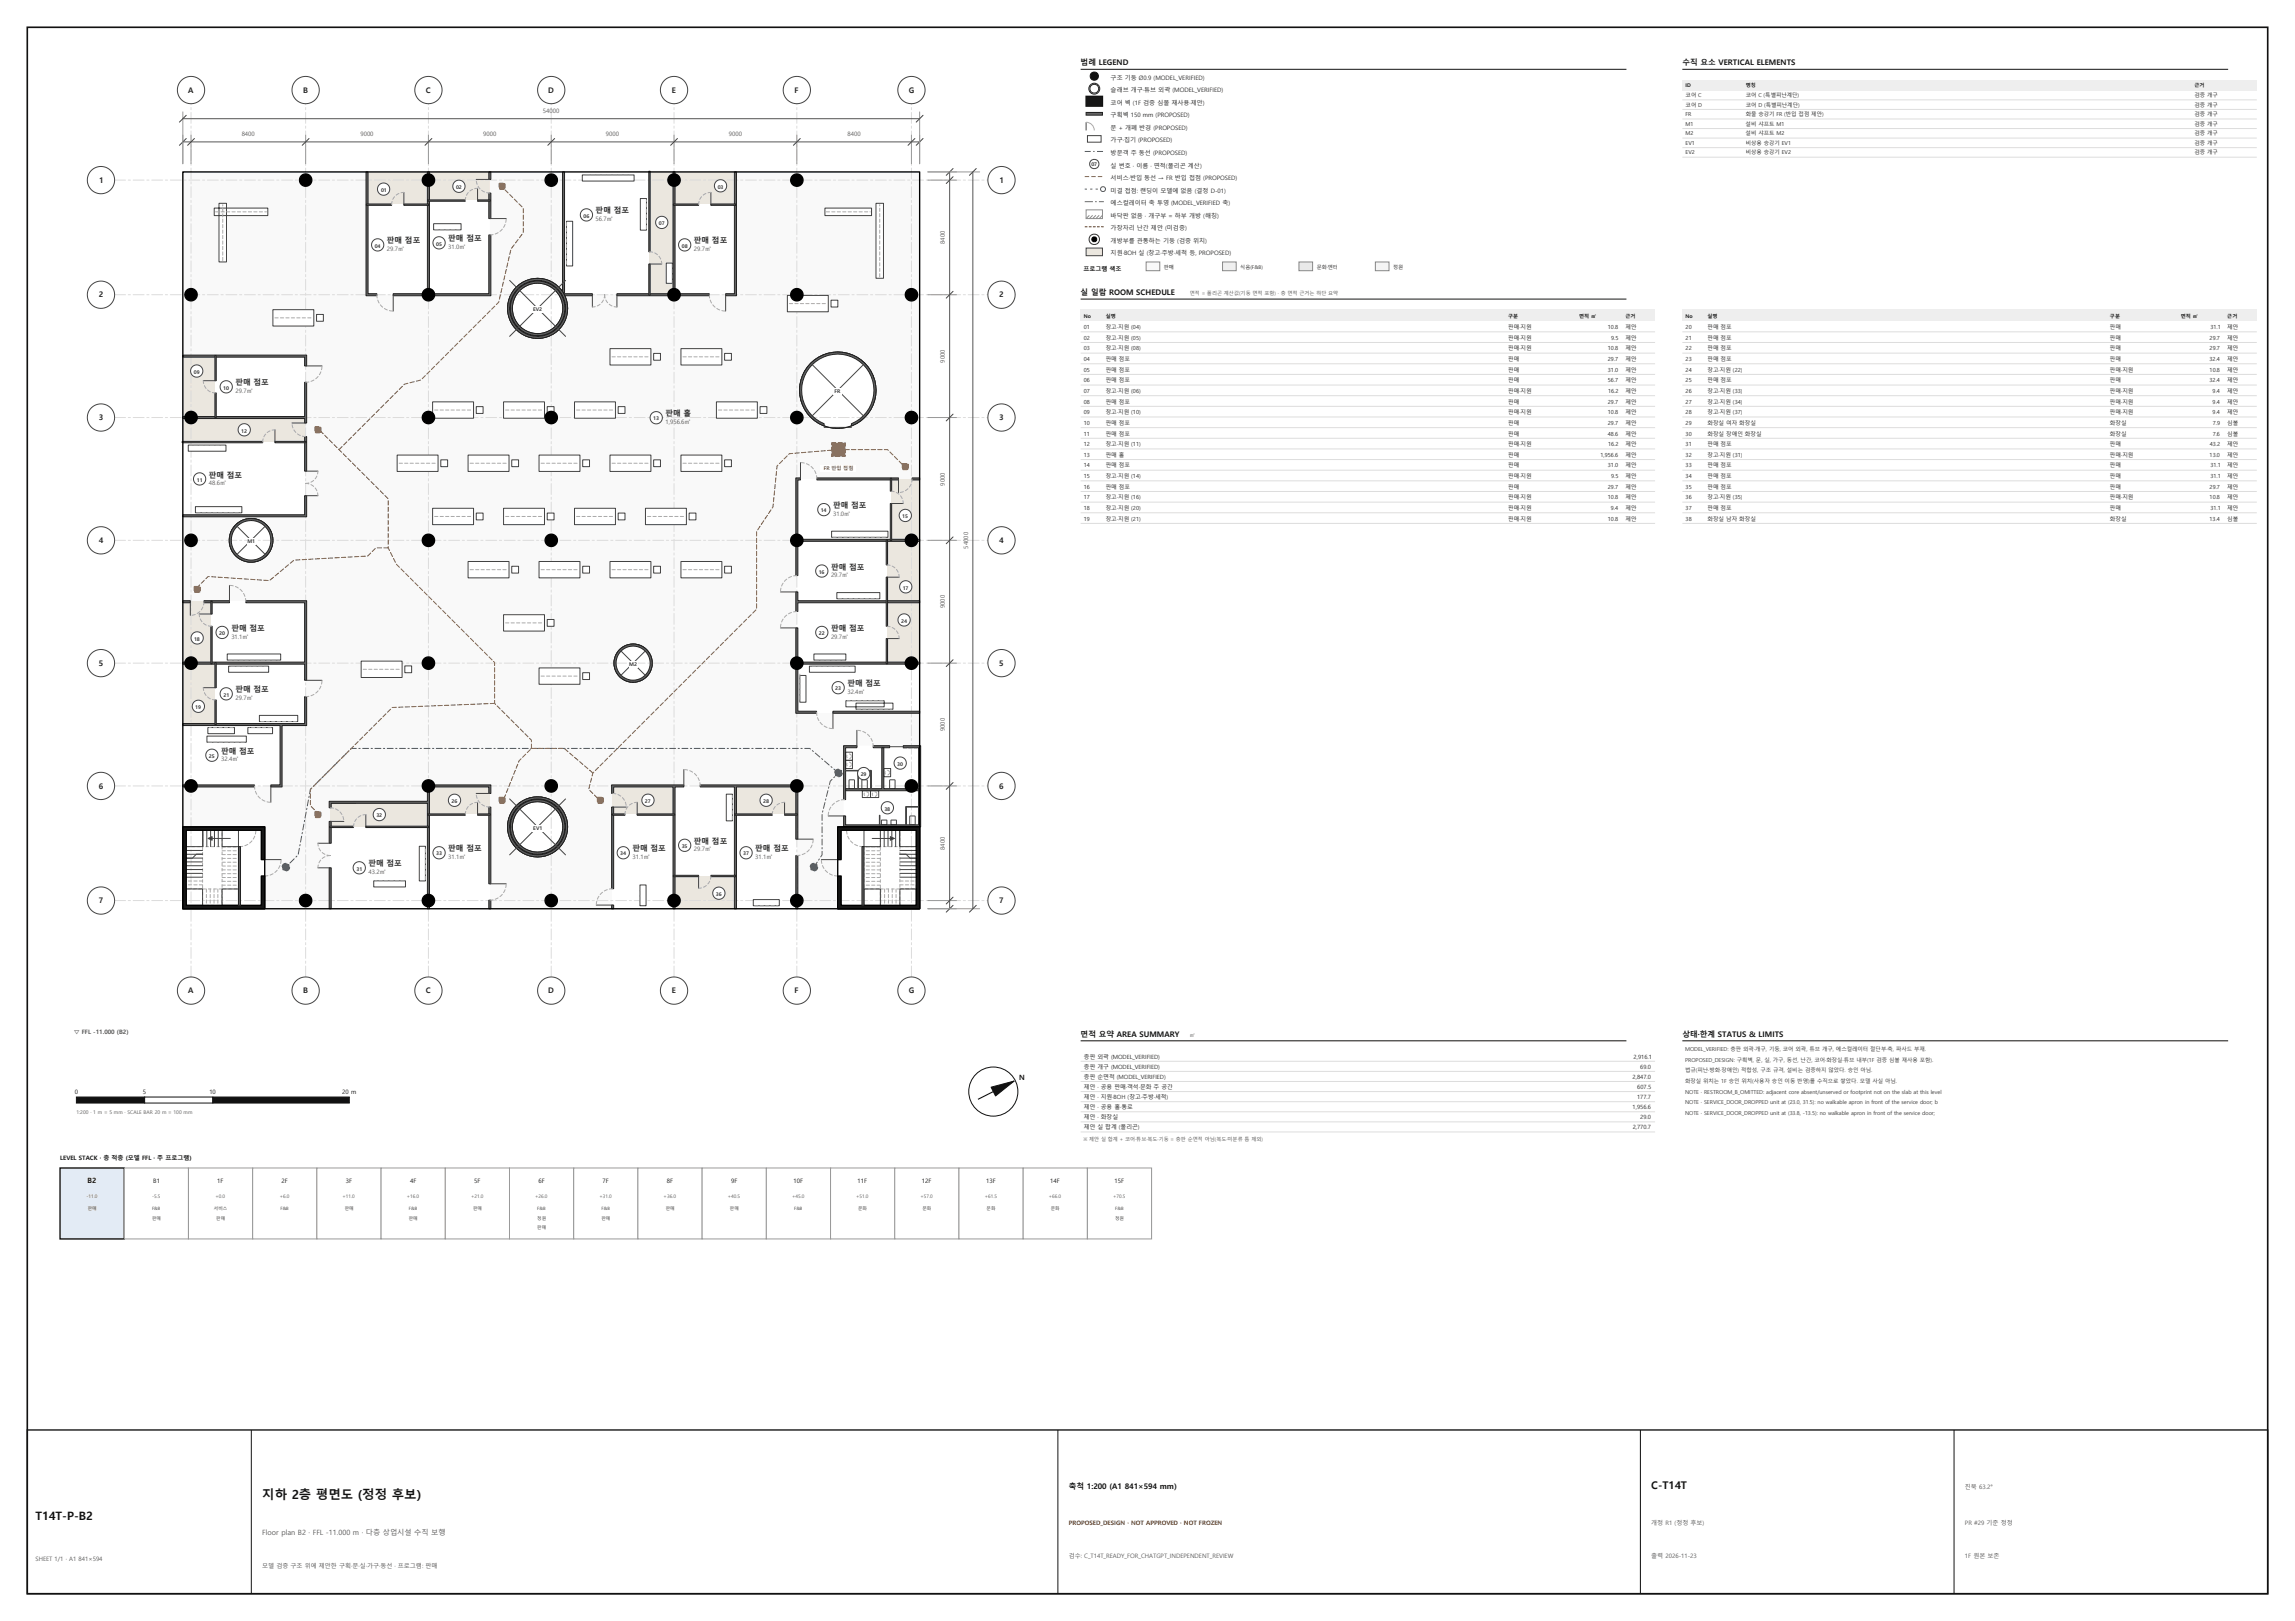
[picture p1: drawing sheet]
<svg xmlns="http://www.w3.org/2000/svg" width="841mm" height="594mm" viewBox="0 0 841 594" stroke-linecap="round" stroke-linejoin="round" font-family="sans-serif">
<defs><g id="words">
<text font-size="4.6" fill="#111" x="96.1" y="549.2">지하 2층 평면도 (정정 후보)</text>
<text font-size="4.2" fill="#111" x="13" y="557">T14T-P-B2</text>
<text font-size="3.9" fill="#111" x="605.1" y="545.6">C-T14T</text>
<g font-size="2.8" fill="#111">
<text x="396" y="24">범례 LEGEND</text>
<text x="616.5" y="24">수직 요소 VERTICAL ELEMENTS</text>
<text x="396" y="108.2">실 일람 ROOM SCHEDULE</text>
<text x="396" y="380">면적 요약 AREA SUMMARY</text>
<text x="616.5" y="380">상태·한계 STATUS &amp; LIMITS</text>
<text x="391.7" y="545.6">축척 1:200 (A1 841×594 mm)</text>
</g>
<g font-size="2.8" fill="#222">
<text x="69" y="34">A</text>
<text x="111" y="34">B</text>
<text x="156.1" y="34">C</text>
<text x="200.9" y="34">D</text>
<text x="246.2" y="34">E</text>
<text x="291.2" y="34">F</text>
<text x="333" y="34">G</text>
<text x="36.3" y="67">1</text>
<text x="366.3" y="67">1</text>
<text x="218.3" y="78.2">판매 점포</text>
<text x="141.8" y="89.2">판매 점포</text>
<text x="164.3" y="88.5">판매 점포</text>
<text x="254.3" y="89.2">판매 점포</text>
<text x="36.2" y="109">2</text>
<text x="366.2" y="109">2</text>
<text x="86.3" y="141.2">판매 점포</text>
<text x="36.2" y="154">3</text>
<text x="243.8" y="152.6">판매 홀</text>
<text x="366.2" y="154">3</text>
<text x="76.5" y="175">판매 점포</text>
<text x="305.3" y="186.2">판매 점포</text>
<text x="36.2" y="199">4</text>
<text x="366.2" y="199">4</text>
<text x="304.5" y="208.7">판매 점포</text>
<text x="84.8" y="231.2">판매 점포</text>
<text x="304.5" y="231.2">판매 점포</text>
<text x="36.2" y="244">5</text>
<text x="366.2" y="244">5</text>
<text x="310.5" y="251.5">판매 점포</text>
<text x="86.3" y="253.7">판매 점포</text>
<text x="81" y="276.2">판매 점포</text>
<text x="36.2" y="289">6</text>
<text x="366.2" y="289">6</text>
<text x="164.3" y="312">판매 점포</text>
<text x="231.8" y="312">판매 점포</text>
<text x="254.3" y="309.2">판매 점포</text>
<text x="276.8" y="312">판매 점포</text>
<text x="135" y="317.5">판매 점포</text>
<text x="36.2" y="331">7</text>
<text x="366.2" y="331">7</text>
<text x="69" y="364">A</text>
<text x="111" y="364">B</text>
<text x="156.1" y="364">C</text>
<text x="200.9" y="364">D</text>
<text x="246.2" y="364">E</text>
<text x="291.2" y="364">F</text>
<text x="333" y="364">G</text>
</g>
<g font-size="2.6" fill="#111">
<text x="373.4" y="395.7">N</text>
<text x="32.1" y="433.5">B2</text>
</g>
<text font-size="2.6" fill="#555" x="96.1" y="562.4">Floor plan B2 · FFL -11.000 m · 다층 상업시설 수직 보행</text>
<g font-size="2.2" fill="#222">
<text x="407" y="29.2">구조 기둥 Ø0.9 (MODEL_VERIFIED)</text>
<text x="407" y="33.8">슬래브 개구·튜브 외곽 (MODEL_VERIFIED)</text>
<text x="407" y="38.4">코어 벽 (1F 검증 심볼 재사용·제안)</text>
<text x="407" y="43">구획벽 150 mm (PROPOSED)</text>
<text x="407" y="47.6">문 + 개폐 반경 (PROPOSED)</text>
<text x="407" y="52.2">가구·집기 (PROPOSED)</text>
<text x="407" y="56.8">방문객 주 동선 (PROPOSED)</text>
<text x="407" y="61.4">실 번호 · 이름 · 면적(폴리곤 계산)</text>
<text x="407" y="66">서비스·반입 동선 → FR 반입 접점 (PROPOSED)</text>
<text x="407" y="70.6">미결 접점: 랜딩이 모델에 없음 (결정 D-01)</text>
<text x="407" y="75.2">에스컬레이터 축 투영 (MODEL_VERIFIED 축)</text>
<text x="407" y="79.8">바닥판 없음 · 개구부 = 하부 개방 (해칭)</text>
<text x="407" y="84.4">가장자리 난간 제안 (미검증)</text>
<text x="407" y="89">개방부를 관통하는 기둥 (검증 위치)</text>
<text x="407" y="93.6">지원·BOH 실 (창고·주방·세척 등, PROPOSED)</text>
</g>
<g font-size="2.2" fill="#555">
<text x="198.9" y="41.5">54000</text>
<text x="88.6" y="50">8400</text>
<text x="132.1" y="50">9000</text>
<text x="177.1" y="50">9000</text>
<text x="222.1" y="50">9000</text>
<text x="267.1" y="50">9000</text>
<text x="310.6" y="50">8400</text>
<text x="218.3" y="81">56.7㎡</text>
<text x="346.3" y="89.4" transform="rotate(-90 346.3 89.4)">8400</text>
<text x="141.8" y="92">29.7㎡</text>
<text x="164.3" y="91.3">31.0㎡</text>
<text x="254.3" y="92">29.7㎡</text>
<text x="346.3" y="132.9" transform="rotate(-90 346.3 132.9)">9000</text>
<text x="86.3" y="144">29.7㎡</text>
<text x="243.8" y="155.3">1,956.6㎡</text>
<text x="76.5" y="177.8">48.6㎡</text>
<text x="346.3" y="177.9" transform="rotate(-90 346.3 177.9)">9000</text>
<text x="305.3" y="189">31.0㎡</text>
<text x="354.7" y="201.1" transform="rotate(-90 354.7 201.1)">54000</text>
<text x="304.5" y="211.5">29.7㎡</text>
<text x="346.3" y="222.9" transform="rotate(-90 346.3 222.9)">9000</text>
<text x="84.8" y="234">31.1㎡</text>
<text x="304.5" y="234">29.7㎡</text>
<text x="86.3" y="256.5">29.7㎡</text>
<text x="310.5" y="254.3">32.4㎡</text>
<text x="346.3" y="267.9" transform="rotate(-90 346.3 267.9)">9000</text>
<text x="81" y="279">32.4㎡</text>
<text x="346.3" y="311.4" transform="rotate(-90 346.3 311.4)">8400</text>
<text x="164.3" y="314.8">31.1㎡</text>
<text x="231.8" y="314.8">31.1㎡</text>
<text x="254.3" y="312">29.7㎡</text>
<text x="276.8" y="314.8">31.1㎡</text>
<text x="135" y="320.3">43.2㎡</text>
<text x="27" y="379">▽ FFL -11.000 (B2)</text>
<text x="720.1" y="545.6">진북 63.2°</text>
<text x="605.1" y="558.8">개정 R1 (정정 후보)</text>
<text x="720.1" y="558.8">PR #29 기준 정정</text>
<text x="13" y="572">SHEET 1/1 · A1 841×594</text>
<text x="96.1" y="574.4">모델 검증 구조 위에 제안한 구획·문·실·가구·동선 · 프로그램: 판매</text>
<text x="391.7" y="570.8">검수: C_T14T_READY_FOR_CHATGPT_INDEPENDENT_REVIEW</text>
<text x="605.1" y="570.8">출력 2026-11-23</text>
<text x="720.1" y="570.8">1F 원본 보존</text>
</g>
<g font-size="2.2" fill="#111">
<text x="397" y="99.2">프로그램 색조</text>
<text x="27.4" y="400.8">0</text>
<text x="52.4" y="400.8">5</text>
<text x="76.7" y="400.8">10</text>
<text x="125.4" y="400.8">20 m</text>
<text x="22" y="425">LEVEL STACK · 층 적층 (모델 FFL · 주 프로그램)</text>
<text x="56.2" y="433.5">B1</text>
<text x="79.6" y="433.5">1F</text>
<text x="103.2" y="433.5">2F</text>
<text x="126.7" y="433.5">3F</text>
<text x="150.3" y="433.5">4F</text>
<text x="173.7" y="433.5">5F</text>
<text x="197.3" y="433.5">6F</text>
<text x="220.8" y="433.5">7F</text>
<text x="244.4" y="433.5">8F</text>
<text x="267.9" y="433.5">9F</text>
<text x="290.8" y="433.5">10F</text>
<text x="314.3" y="433.5">11F</text>
<text x="337.8" y="433.5">12F</text>
<text x="361.3" y="433.5">13F</text>
<text x="384.9" y="433.5">14F</text>
<text x="408.4" y="433.5">15F</text>
</g>
<text font-size="2.2" fill="#9b1c1c" x="391.7" y="558.8">PROPOSED_DESIGN · NOT APPROVED · NOT FROZEN</text>
<g font-size="2.1" fill="#222">
<text x="397.2" y="387.9">층판 외곽 (MODEL_VERIFIED)</text>
<text x="598.6" y="387.9">2,916.1</text>
<text x="397.2" y="391.6">층판 개구 (MODEL_VERIFIED)</text>
<text x="397.2" y="395.3">층판 순면적 (MODEL_VERIFIED)</text>
<text x="598.3" y="395.3">2,847.0</text>
<text x="601.1" y="391.6">69.0</text>
<text x="397.2" y="399">제안 · 공용 판매·객석·문화 주 공간</text>
<text x="600" y="399">607.5</text>
<text x="397.2" y="402.7">제안 · 지원·BOH (창고·주방·세척)</text>
<text x="397.2" y="406.4">제안 · 공용 홀·통로</text>
<text x="598.3" y="406.4">1,956.6</text>
<text x="599.9" y="402.7">177.7</text>
<text x="397.2" y="410.1">제안 · 화장실</text>
<text x="397.2" y="413.8">제안 실 합계 (폴리곤)</text>
<text x="598.3" y="413.8">2,770.7</text>
<text x="601.1" y="410.1">29.0</text>
</g>
<g font-size="2" fill="#222">
<text x="617.7" y="35.6">코어 C</text>
<text x="639.7" y="35.6">코어 C (특별피난계단)</text>
<text x="804.2" y="35.6">검증 개구</text>
<text x="617.7" y="39.1">코어 D</text>
<text x="639.7" y="39.1">코어 D (특별피난계단)</text>
<text x="804.2" y="39.1">검증 개구</text>
<text x="617.7" y="42.6">FR</text>
<text x="617.7" y="46.1">M1</text>
<text x="639.7" y="46.1">설비 샤프트 M1</text>
<text x="639.7" y="42.6">화물 승강기 FR (반입 접점 제안)</text>
<text x="804.2" y="42.6">검증 개구</text>
<text x="804.2" y="46.1">검증 개구</text>
<text x="617.7" y="49.6">M2</text>
<text x="617.7" y="53.1">EV1</text>
<text x="639.7" y="49.6">설비 샤프트 M2</text>
<text x="639.7" y="53.1">비상용 승강기 EV1</text>
<text x="804.2" y="49.6">검증 개구</text>
<text x="804.2" y="53.1">검증 개구</text>
<text x="617.7" y="56.6">EV2</text>
<text x="639.7" y="56.6">비상용 승강기 EV2</text>
<text x="804.2" y="56.6">검증 개구</text>
<text x="397.2" y="120.6">01</text>
<text x="397.2" y="124.5">02</text>
<text x="405.2" y="120.6">창고·지원 (04)</text>
<text x="405.2" y="124.5">창고·지원 (05)</text>
<text x="552.7" y="120.6">판매·지원</text>
<text x="552.7" y="124.5">판매·지원</text>
<text x="589.2" y="120.6">10.8</text>
<text x="590.4" y="124.5">9.5</text>
<text x="595.7" y="120.6">제안</text>
<text x="595.7" y="124.5">제안</text>
<text x="617.7" y="120.6">20</text>
<text x="617.7" y="124.5">21</text>
<text x="625.7" y="120.6">판매 점포</text>
<text x="625.7" y="124.5">판매 점포</text>
<text x="773.2" y="120.6">판매</text>
<text x="773.2" y="124.5">판매</text>
<text x="809.7" y="124.5">29.7</text>
<text x="810" y="120.6">31.1</text>
<text x="816.2" y="120.6">제안</text>
<text x="816.2" y="124.5">제안</text>
<text x="397.2" y="128.4">03</text>
<text x="405.2" y="128.4">창고·지원 (08)</text>
<text x="552.7" y="128.4">판매·지원</text>
<text x="589.2" y="128.4">10.8</text>
<text x="595.7" y="128.4">제안</text>
<text x="617.7" y="128.4">22</text>
<text x="625.7" y="128.4">판매 점포</text>
<text x="773.2" y="128.4">판매</text>
<text x="809.7" y="128.4">29.7</text>
<text x="816.2" y="128.4">제안</text>
<text x="397.2" y="132.3">04</text>
<text x="397.2" y="136.2">05</text>
<text x="405.2" y="132.3">판매 점포</text>
<text x="405.2" y="136.2">판매 점포</text>
<text x="552.7" y="132.3">판매</text>
<text x="552.7" y="136.2">판매</text>
<text x="589.2" y="136.2">31.0</text>
<text x="589.2" y="132.3">29.7</text>
<text x="595.7" y="136.2">제안</text>
<text x="595.7" y="132.3">제안</text>
<text x="617.7" y="132.3">23</text>
<text x="617.7" y="136.2">24</text>
<text x="625.7" y="132.3">판매 점포</text>
<text x="625.7" y="136.2">창고·지원 (22)</text>
<text x="773.2" y="132.3">판매</text>
<text x="773.2" y="136.2">판매·지원</text>
<text x="809.7" y="132.3">32.4</text>
<text x="809.7" y="136.2">10.8</text>
<text x="816.2" y="132.3">제안</text>
<text x="816.2" y="136.2">제안</text>
<text x="397.2" y="140.1">06</text>
<text x="397.2" y="144">07</text>
<text x="405.2" y="140.1">판매 점포</text>
<text x="405.2" y="144">창고·지원 (06)</text>
<text x="552.7" y="140.1">판매</text>
<text x="552.7" y="144">판매·지원</text>
<text x="589.2" y="140.1">56.7</text>
<text x="589.3" y="144">16.2</text>
<text x="595.7" y="144">제안</text>
<text x="595.7" y="140.1">제안</text>
<text x="617.7" y="140.1">25</text>
<text x="617.7" y="144">26</text>
<text x="625.7" y="140.1">판매 점포</text>
<text x="625.7" y="144">창고·지원 (33)</text>
<text x="773.2" y="140.1">판매</text>
<text x="773.2" y="144">판매·지원</text>
<text x="809.7" y="140.1">32.4</text>
<text x="810.8" y="144">9.4</text>
<text x="816.2" y="140.1">제안</text>
<text x="816.2" y="144">제안</text>
<text x="397.2" y="147.9">08</text>
<text x="405.2" y="147.9">판매 점포</text>
<text x="552.7" y="147.9">판매</text>
<text x="589.2" y="147.9">29.7</text>
<text x="595.7" y="147.9">제안</text>
<text x="617.7" y="147.9">27</text>
<text x="625.7" y="147.9">창고·지원 (34)</text>
<text x="773.2" y="147.9">판매·지원</text>
<text x="810.8" y="147.9">9.4</text>
<text x="816.2" y="147.9">제안</text>
<text x="397.2" y="151.8">09</text>
<text x="397.2" y="155.7">10</text>
<text x="405.2" y="151.8">창고·지원 (10)</text>
<text x="405.2" y="155.7">판매 점포</text>
<text x="552.7" y="151.8">판매·지원</text>
<text x="552.7" y="155.7">판매</text>
<text x="589.2" y="151.8">10.8</text>
<text x="589.2" y="155.7">29.7</text>
<text x="595.7" y="151.8">제안</text>
<text x="595.7" y="155.7">제안</text>
<text x="617.7" y="151.8">28</text>
<text x="617.7" y="155.7">29</text>
<text x="625.7" y="151.8">창고·지원 (37)</text>
<text x="625.7" y="155.7">화장실 여자 화장실</text>
<text x="773.2" y="151.8">판매·지원</text>
<text x="773.2" y="155.7">화장실</text>
<text x="810.8" y="151.8">9.4</text>
<text x="810.9" y="155.7">7.9</text>
<text x="816.2" y="155.7">심볼</text>
<text x="816.2" y="151.8">제안</text>
<text x="397.2" y="159.6">11</text>
<text x="405.2" y="159.6">판매 점포</text>
<text x="552.7" y="159.6">판매</text>
<text x="589.2" y="159.6">48.6</text>
<text x="595.7" y="159.6">제안</text>
<text x="617.7" y="159.6">30</text>
<text x="625.7" y="159.6">화장실 장애인 화장실</text>
<text x="773.2" y="159.6">화장실</text>
<text x="810.8" y="159.6">7.6</text>
<text x="816.2" y="159.6">심볼</text>
<text x="397.2" y="163.5">12</text>
<text x="397.2" y="167.4">13</text>
<text x="405.2" y="163.5">창고·지원 (11)</text>
<text x="405.2" y="167.4">판매 홀</text>
<text x="552.7" y="163.5">판매·지원</text>
<text x="552.7" y="167.4">판매</text>
<text x="586.5" y="167.4">1,956.6</text>
<text x="589.3" y="163.5">16.2</text>
<text x="595.7" y="167.4">제안</text>
<text x="595.7" y="163.5">제안</text>
<text x="617.7" y="163.5">31</text>
<text x="617.7" y="167.4">32</text>
<text x="625.7" y="163.5">판매 점포</text>
<text x="625.7" y="167.4">창고·지원 (31)</text>
<text x="773.2" y="163.5">판매</text>
<text x="773.2" y="167.4">판매·지원</text>
<text x="809.7" y="167.4">13.0</text>
<text x="809.8" y="163.5">43.2</text>
<text x="816.2" y="163.5">제안</text>
<text x="816.2" y="167.4">제안</text>
<text x="397.2" y="171.3">14</text>
<text x="405.2" y="171.3">판매 점포</text>
<text x="552.7" y="171.3">판매</text>
<text x="589.2" y="171.3">31.0</text>
<text x="595.7" y="171.3">제안</text>
<text x="617.7" y="171.3">33</text>
<text x="625.7" y="171.3">판매 점포</text>
<text x="773.2" y="171.3">판매</text>
<text x="810" y="171.3">31.1</text>
<text x="816.2" y="171.3">제안</text>
<text x="397.2" y="175.2">15</text>
<text x="397.2" y="179.1">16</text>
<text x="405.2" y="175.2">창고·지원 (14)</text>
<text x="405.2" y="179.1">판매 점포</text>
<text x="552.7" y="175.2">판매·지원</text>
<text x="552.7" y="179.1">판매</text>
<text x="589.2" y="179.1">29.7</text>
<text x="590.4" y="175.2">9.5</text>
<text x="595.7" y="179.1">제안</text>
<text x="595.7" y="175.2">제안</text>
<text x="617.7" y="175.2">34</text>
<text x="617.7" y="179.1">35</text>
<text x="625.7" y="175.2">판매 점포</text>
<text x="625.7" y="179.1">판매 점포</text>
<text x="773.2" y="175.2">판매</text>
<text x="773.2" y="179.1">판매</text>
<text x="809.7" y="179.1">29.7</text>
<text x="810" y="175.2">31.1</text>
<text x="816.2" y="175.2">제안</text>
<text x="816.2" y="179.1">제안</text>
<text x="397.2" y="183">17</text>
<text x="405.2" y="183">창고·지원 (16)</text>
<text x="552.7" y="183">판매·지원</text>
<text x="589.2" y="183">10.8</text>
<text x="595.7" y="183">제안</text>
<text x="617.7" y="183">36</text>
<text x="625.7" y="183">창고·지원 (35)</text>
<text x="773.2" y="183">판매·지원</text>
<text x="809.7" y="183">10.8</text>
<text x="816.2" y="183">제안</text>
<text x="397.2" y="186.9">18</text>
<text x="397.2" y="190.8">19</text>
<text x="405.2" y="186.9">창고·지원 (20)</text>
<text x="405.2" y="190.8">창고·지원 (21)</text>
<text x="552.7" y="186.9">판매·지원</text>
<text x="552.7" y="190.8">판매·지원</text>
<text x="589.2" y="190.8">10.8</text>
<text x="590.3" y="186.9">9.4</text>
<text x="595.7" y="190.8">제안</text>
<text x="595.7" y="186.9">제안</text>
<text x="617.7" y="186.9">37</text>
<text x="617.7" y="190.8">38</text>
<text x="625.7" y="186.9">판매 점포</text>
<text x="625.7" y="190.8">화장실 남자 화장실</text>
<text x="773.2" y="186.9">판매</text>
<text x="773.2" y="190.8">화장실</text>
<text x="809.7" y="190.8">13.4</text>
<text x="810" y="186.9">31.1</text>
<text x="816.2" y="190.8">심볼</text>
<text x="816.2" y="186.9">제안</text>
</g>
<g font-size="2" fill="#333">
<text x="617.5" y="385.2">MODEL_VERIFIED: 층판 외곽·개구, 기둥, 코어 외곽, 튜브 개구, 에스컬레이터 절단부·축, 파사드 부재.</text>
<text x="617.5" y="389.1">PROPOSED_DESIGN: 구획벽, 문, 실, 가구, 동선, 난간, 코어·화장실·튜브 내부(1F 검증 심볼 재사용 포함).</text>
<text x="617.5" y="393">법규(피난·방화·장애인) 적합성, 구조 규격, 설비는 검증하지 않았다. 승인 아님.</text>
<text x="617.5" y="396.9">화장실 위치는 1F 승인 위치(사용자 승인 이동 반영)를 수직으로 쌓았다. 모델 사실 아님.</text>
<text x="617.5" y="400.8">NOTE · RESTROOM_B_OMITTED: adjacent core absent/unserved or footprint not on the slab at this level</text>
<text x="617.5" y="404.7">NOTE · SERVICE_DOOR_DROPPED unit at (23.0, 31.5): no walkable apron in front of the service door; b</text>
<text x="617.5" y="408.6">NOTE · SERVICE_DOOR_DROPPED unit at (33.8, -13.5): no walkable apron in front of the service door;</text>
</g>
<g font-size="1.9" fill="#111">
<text x="617.7" y="31.8">ID</text>
<text x="639.7" y="31.8">명칭</text>
<text x="804.2" y="31.8">근거</text>
<text x="397.2" y="116.4">No</text>
<text x="405.2" y="116.4">실명</text>
<text x="552.7" y="116.4">구분</text>
<text x="578.7" y="116.4">면적 ㎡</text>
<text x="595.7" y="116.4">근거</text>
<text x="617.7" y="116.4">No</text>
<text x="625.7" y="116.4">실명</text>
<text x="773.2" y="116.4">구분</text>
<text x="799.2" y="116.4">면적 ㎡</text>
<text x="816.2" y="116.4">근거</text>
</g>
<g font-size="1.9" fill="#333">
<text x="399.9" y="60.8">07</text>
<text x="139.6" y="70.3">01</text>
<text x="167.1" y="69.3">02</text>
<text x="263" y="69.1">03</text>
<text x="213.8" y="79.8">06</text>
<text x="241.4" y="82.5">07</text>
<text x="159.8" y="90">05</text>
<text x="137.3" y="90.7">04</text>
<text x="249.8" y="90.7">08</text>
<text x="195.3" y="114">EV2</text>
<text x="71" y="137">09</text>
<text x="81.8" y="142.7">10</text>
<text x="305.8" y="144">FR</text>
<text x="239.4" y="154.1">13</text>
<text x="88.4" y="158.5">12</text>
<text x="72.1" y="176.5">11</text>
<text x="300.8" y="187.7">14</text>
<text x="330.6" y="189.9">15</text>
<text x="90.7" y="199">M1</text>
<text x="300" y="210.3">16</text>
<text x="330.8" y="216">17</text>
<text x="80.3" y="232.8">20</text>
<text x="300.1" y="232.8">22</text>
<text x="330.2" y="228.2">24</text>
<text x="71.1" y="234.8">18</text>
<text x="230.6" y="244">M2</text>
<text x="81.9" y="255.2">21</text>
<text x="306.1" y="253">23</text>
<text x="71.6" y="259.8">19</text>
<text x="76.6" y="277.8">25</text>
<text x="328.8" y="280.6">30</text>
<text x="315.4" y="284.5">29</text>
<text x="137.9" y="299.5">32</text>
<text x="165.5" y="294.3">26</text>
<text x="236.4" y="294.2">27</text>
<text x="279.7" y="294.2">28</text>
<text x="324.1" y="297">38</text>
<text x="195.4" y="304">EV1</text>
<text x="249.8" y="310.8">35</text>
<text x="159.8" y="313.5">33</text>
<text x="227.3" y="313.5">34</text>
<text x="272.3" y="313.5">37</text>
<text x="130.7" y="319">31</text>
<text x="262.3" y="328.3">36</text>
</g>
<g font-size="1.9" fill="#222">
<text x="426.5" y="98.6">판매</text>
<text x="454.5" y="98.6">식음(F&amp;B)</text>
<text x="482.5" y="98.6">문화·엔터</text>
<text x="510.5" y="98.6">정원</text>
</g>
<g font-size="1.9" fill="#555">
<text x="436" y="108.2">면적 = 폴리곤 계산값(기둥 면적 포함) · 층 면적 근거는 하단 요약</text>
<text x="436" y="380">㎡</text>
<text x="28" y="408.2">1:200 · 1 m = 5 mm · SCALE BAR 20 m = 100 mm</text>
<text x="397" y="418.2">※ 제안 실 합계 + 코어·튜브·복도·기둥 = 층판 순면적 아님(복도·미분류 틈 제외)</text>
</g>
<text font-size="1.9" fill="#9a5b1e" x="301.8" y="172.3">FR 반입 접점</text>
<g font-size="1.8" fill="#555">
<text x="31.7" y="439">-11.0</text>
<text x="55.8" y="439">-5.5</text>
<text x="79" y="439">+0.0</text>
<text x="102.5" y="439">+6.0</text>
<text x="125.5" y="439">+11.0</text>
<text x="149.1" y="439">+16.0</text>
<text x="172.6" y="439">+21.0</text>
<text x="196.1" y="439">+26.0</text>
<text x="219.7" y="439">+31.0</text>
<text x="243.2" y="439">+36.0</text>
<text x="266.8" y="439">+40.5</text>
<text x="290.3" y="439">+45.0</text>
<text x="313.8" y="439">+51.0</text>
<text x="337.3" y="439">+57.0</text>
<text x="360.9" y="439">+61.5</text>
<text x="384.4" y="439">+66.0</text>
<text x="407.9" y="439">+70.5</text>
</g>
<g font-size="1.6" fill="#333">
<text x="32.2" y="443.5">판매</text>
<text x="55.7" y="443.5">F&amp;B</text>
<text x="78.4" y="443.5">서비스</text>
<text x="102.8" y="443.5">F&amp;B</text>
<text x="126.3" y="443.5">판매</text>
<text x="149.8" y="443.5">F&amp;B</text>
<text x="173.4" y="443.5">판매</text>
<text x="196.9" y="443.5">F&amp;B</text>
<text x="220.4" y="443.5">F&amp;B</text>
<text x="244" y="443.5">판매</text>
<text x="267.5" y="443.5">판매</text>
<text x="291" y="443.5">F&amp;B</text>
<text x="314.5" y="443.5">문화</text>
<text x="338" y="443.5">문화</text>
<text x="361.5" y="443.5">문화</text>
<text x="385.1" y="443.5">문화</text>
<text x="408.7" y="443.5">F&amp;B</text>
<text x="55.7" y="447">판매</text>
<text x="79.2" y="447">판매</text>
<text x="149.8" y="447">판매</text>
<text x="196.9" y="447">정원</text>
<text x="220.4" y="447">판매</text>
<text x="408.7" y="447">정원</text>
<text x="196.9" y="450.5">판매</text>
</g>
</g></defs>
<path d="M10 10h821v574h-821z" fill="none" stroke="#111" stroke-width=".6"/>
<g fill="#ebe7df">
<path d="M134.5 63h22.5v12h-22.5z" fill-rule="evenodd"/>
<path d="M157 63h22.5v10.5h-22.5z" fill-rule="evenodd"/>
<path d="M247 63h22.5v12h-22.5z" fill-rule="evenodd"/>
</g>
<g fill="#fff">
<path d="M134.5 75h22.5v33h-22.5z" fill-rule="evenodd"/>
<path d="M157 73.5h22.5v34.5h-22.5z" fill-rule="evenodd"/>
<path d="M206.5 63h31.5v45h-31.5z" fill-rule="evenodd"/>
</g>
<path d="M238 63h9v45h-9z" fill-rule="evenodd" fill="#ebe7df"/>
<path d="M247 75h22.5v33h-22.5z" fill-rule="evenodd" fill="#fff"/>
<path d="M67 130.5h12v22.5h-12z" fill-rule="evenodd" fill="#ebe7df"/>
<g fill="#fff">
<path d="M79 130.5h33v22.5h-33z" fill-rule="evenodd"/>
<path d="M67 162h45v27h-45z" fill-rule="evenodd"/>
</g>
<path d="M67 153h45v9h-45z" fill-rule="evenodd" fill="#ebe7df"/>
<path d="M67 63h67.5l.1 45h44.9v-45h27v44.4l.4 .6h62.5l.1-45h67.5v210.2h-27.5l-.4 .2v29.2l.2 .4-2.3 .1v29.9h-210v-30h-30v-15h35.9l.1-22.5 9-.2v-44.8h-45v-31.5l45-.1v-58.3l-45-.1zM292 175.5v85.4l44.9 .1 .1-85.4zM293 143a14 14 0 0 0 28 0 14 14 0 0 0-28 0zM224.6 288v45l67.4-.1-.1-44.9zM225 243a7 7 0 0 0 14 0 7 7 0 0 0-14 0zM186 303a11 11 0 0 0 22 0 11 11 0 0 0-22 0zM186 113a11 11 0 0 0 22 0 11 11 0 0 0-22 0zM121.1 294v39l58.4-.1-.1-44.9h-22.3l-.1 6zM84 198a8 8 0 0 0 16 0 8 8 0 0 0-16 0z" fill-rule="evenodd" fill="#f9f9f9"/>
<path d="M292 175.5h34.5v22.5h-34.5z" fill-rule="evenodd" fill="#fff"/>
<path d="M326.5 175.5h10.5v22.5h-10.5z" fill-rule="evenodd" fill="#ebe7df"/>
<path d="M292 198h33v22.5h-33z" fill-rule="evenodd" fill="#fff"/>
<g fill="#ebe7df">
<path d="M325 198h12v22.5h-12z" fill-rule="evenodd"/>
<path d="M67 220.5h10.5v22.5h-10.5z" fill-rule="evenodd"/>
<path d="M67 243h12v22.5h-12z" fill-rule="evenodd"/>
</g>
<g fill="#fff">
<path d="M77.5 220.5h34.5v22.5h-34.5z" fill-rule="evenodd"/>
<path d="M79 243h33v22.5h-33z" fill-rule="evenodd"/>
<path d="M292 220.5h33v22.5h-33z" fill-rule="evenodd"/>
<path d="M292 243h45v18h-45z" fill-rule="evenodd"/>
</g>
<path d="M325 220.5h12v22.5h-12z" fill-rule="evenodd" fill="#ebe7df"/>
<path d="M67 265.5h36v22.5h-36z" fill-rule="evenodd" fill="#fff"/>
<g fill="#ebe7df">
<path d="M157 288h22.5v10.5h-22.5z" fill-rule="evenodd"/>
<path d="M224.5 288h22.5v10.5h-22.5z" fill-rule="evenodd"/>
<path d="M269.5 288h22.5v10.5h-22.5z" fill-rule="evenodd"/>
</g>
<path d="M121 303h36v30h-36z" fill-rule="evenodd" fill="#fff"/>
<path d="M121 294h36v9h-36z" fill-rule="evenodd" fill="#ebe7df"/>
<g fill="#fff">
<path d="M157 298.5h22.5v34.5h-22.5z" fill-rule="evenodd"/>
<path d="M224.5 298.5h22.5v34.5h-22.5z" fill-rule="evenodd"/>
<path d="M247 288h22.5v33h-22.5z" fill-rule="evenodd"/>
</g>
<path d="M247 321h22.5v12h-22.5z" fill-rule="evenodd" fill="#ebe7df"/>
<path d="M269.5 298.5h22.5v34.5h-22.5z" fill-rule="evenodd" fill="#fff"/>
<g fill="none" stroke="#222" stroke-width=".37">
<circle cx="197" cy="113" r="11"/>
<circle cx="307" cy="143" r="14"/>
<circle cx="92" cy="198" r="8"/>
<circle cx="232" cy="243" r="7"/>
<circle cx="197" cy="303" r="11"/>
</g>
<g fill="none" stroke="#dcdcdc" stroke-width=".37" stroke-dasharray="4 1 .8 1">
<path d="M42 66h320M42 108h320M42 153h320M42 198h320M42 243h320M42 288h320M42 330h320M70 358v-320M112 358v-320M157 358v-320M202 358v-320M247 358v-320"/>
<path d="M292 358v-320M334 358v-320"/>
</g>
<path d="M158.9 82h10.1v2.2h-10.1z" fill-rule="evenodd" fill="#fff" stroke="#444" stroke-width=".37"/>
<path d="M159.4 84.2h9.1" fill="none" stroke="#aaa" stroke-width=".37" stroke-dasharray="1.2 .8"/>
<path d="M213.4 64.1h19v2.3h-19zM207.6 81.1h2.3v16.4h-2.3zM234.6 72.8h2.3v11.5h-2.3z" fill-rule="evenodd" fill="#fff" stroke="#444" stroke-width=".37"/>
<path d="M231.9 64.1h-18M207.6 81.6v15.4M236.9 83.8v-10.5" fill="none" stroke="#aaa" stroke-width=".37" stroke-dasharray="1.2 .8"/>
<path d="M244.1 96.4h2.3v7.4h-2.3z" fill-rule="evenodd" fill="#fff" stroke="#444" stroke-width=".37"/>
<path d="M246.4 103.9v-7" fill="none" stroke="#aaa" stroke-width=".37" stroke-dasharray="1.2 .8"/>
<path d="M71.6 185.7h17v2.2h-17zM69 163.1h13.8v2.2h-13.8z" fill-rule="evenodd" fill="#fff" stroke="#444" stroke-width=".37"/>
<path d="M82.3 163.1h-12.8M72.1 187.9h16" fill="none" stroke="#aaa" stroke-width=".37" stroke-dasharray="1.2 .8"/>
<path d="M78.5 76.3v2.7h19.6v-2.7zM80.2 74.5v21.5h2.8v-21.5zM100 113.5v6h15v-6zM116 115.2v2.5h2.5v-2.5zM302.3 76.3v2.7h17.1v-2.7zM321 74.5v27.5h2.8v-27.5zM197.5 244.8v6h15v-6zM213.5 246.5v2.5h2.5v-2.5zM184.5 225.3v6h15v-6zM200.5 227v2.5h2.5v-2.5zM171.5 205.8v6h15v-6zM187.5 207.5v2.5h2.5v-2.5zM197.5 205.8v6h15v-6zM213.5 207.5v2.5h2.5v-2.5zM223.5 205.8v6h15v-6zM239.5 207.5v2.5h2.5v-2.5zM249.5 205.8v6h15v-6zM265.5 207.5v2.5h2.5v-2.5zM158.5 186.3v6h15v-6zM174.5 188v2.5h2.5v-2.5zM184.5 186.3v6h15v-6zM200.5 188v2.5h2.5v-2.5zM210.5 186.3v6h15v-6zM226.5 188v2.5h2.5v-2.5zM236.5 186.3v6h15v-6zM252.5 188v2.5h2.5v-2.5zM145.5 166.8v6h15v-6zM161.5 168.5v2.5h2.5v-2.5zM171.5 166.8v6h15v-6zM187.5 168.5v2.5h2.5v-2.5zM197.5 166.8v6h15v-6zM213.5 168.5v2.5h2.5v-2.5zM223.5 166.8v6h15v-6zM239.5 168.5v2.5h2.5v-2.5zM249.5 166.8v6h15v-6zM265.5 168.5v2.5h2.5v-2.5zM158.5 147.3v6h15v-6zM174.5 149v2.5h2.5v-2.5zM184.5 147.3v6h15v-6zM200.5 149v2.5h2.5v-2.5zM210.5 147.3v6h15v-6zM226.5 149v2.5h2.5v-2.5zM262.5 147.3v6h15v-6zM278.5 149v2.5h2.5v-2.5zM223.5 127.8v6h15v-6zM239.5 129.5v2.5h2.5v-2.5zM249.5 127.8v6h15v-6zM265.5 129.5v2.5h2.5v-2.5zM288.5 108.3v6h15v-6zM304.5 110v2.5h2.5v-2.5zM132.3 242.3v6h15v-6zM148.3 244v2.5h2.5v-2.5z" fill-rule="evenodd" fill="#fff" stroke="#444" stroke-width=".37"/>
<g fill="none" stroke="#aaa" stroke-width=".37" stroke-dasharray="1.2 .8">
<path d="M79 77.6h18.6M302.8 77.6h16.1M81.6 95.5v-20.5M100.7 116.5h13.6M289.3 111.3h13.5M322.4 101.5v-26.5M224.3 130.8h13.5M250.3 130.8h13.5M159.3 150.3h13.5M185.3 150.3h13.5M211.3 150.3h13.5M263.3 150.3h13.5"/>
<path d="M146.3 169.8h13.5M172.3 169.8h13.5M198.3 169.8h13.5M224.3 169.8h13.5M250.3 169.8h13.5M159.3 189.3h13.5M185.3 189.3h13.5M211.3 189.3h13.5M237.3 189.3h13.5M172.3 208.8h13.5M198.3 208.8h13.5M224.3 208.8h13.5"/>
<path d="M250.3 208.8h13.5M185.3 228.3h13.5M133.1 245.3h13.5M198.3 247.8h13.5"/>
</g>
<path d="M304.7 194.7h20.7v2.2h-20.7z" fill-rule="evenodd" fill="#fff" stroke="#444" stroke-width=".37"/>
<path d="M305.2 196.9h19.7" fill="none" stroke="#aaa" stroke-width=".37" stroke-dasharray="1.2 .8"/>
<path d="M306.7 217.1h15.7v2.3h-15.7z" fill-rule="evenodd" fill="#fff" stroke="#444" stroke-width=".37"/>
<path d="M307.2 219.4h14.7" fill="none" stroke="#aaa" stroke-width=".37" stroke-dasharray="1.2 .8"/>
<path d="M83.3 239.7h19.6v2.2h-19.6z" fill-rule="evenodd" fill="#fff" stroke="#444" stroke-width=".37"/>
<path d="M83.8 241.9h18.6" fill="none" stroke="#aaa" stroke-width=".37" stroke-dasharray="1.2 .8"/>
<path d="M95.1 262.1h14v2.3h-14zM83.8 244.1h14.6v2.3h-14.6z" fill-rule="evenodd" fill="#fff" stroke="#444" stroke-width=".37"/>
<path d="M97.9 244.1h-13.6M95.6 264.4h13" fill="none" stroke="#aaa" stroke-width=".37" stroke-dasharray="1.2 .8"/>
<path d="M298.3 239.7h11.7v2.2h-11.7z" fill-rule="evenodd" fill="#fff" stroke="#444" stroke-width=".37"/>
<path d="M298.8 241.9h10.7" fill="none" stroke="#aaa" stroke-width=".37" stroke-dasharray="1.2 .8"/>
<path d="M313.7 257.7h13.5v2.2h-13.5zM296.6 244.1h16.8v2.3h-16.8zM293.1 247.5h2.2v9.8h-2.2zM310 256.8h14v2.2h-14z" fill-rule="evenodd" fill="#fff" stroke="#444" stroke-width=".37"/>
<path d="M293.1 247v9.8M312.9 244.1h-15.8M314.2 259.9h12.5M323.5 256.8h-13" fill="none" stroke="#aaa" stroke-width=".37" stroke-dasharray="1.2 .8"/>
<path d="M90.8 266.6h9.1v2.2h-9.1zM76.2 266.6h9.7v2.2h-9.7zM75.8 269.7h14.5v2.3h-14.5z" fill-rule="evenodd" fill="#fff" stroke="#444" stroke-width=".37"/>
<path d="M76.3 272h13.5M85.4 266.6h-8.7M99.4 266.6h-8.1" fill="none" stroke="#aaa" stroke-width=".37" stroke-dasharray="1.2 .8"/>
<path d="M153.6 310.1h2.3v12.7h-2.3zM137 322.8h11.6v2.2h-11.6z" fill-rule="evenodd" fill="#fff" stroke="#444" stroke-width=".37"/>
<path d="M148.1 322.8h-10.6M155.9 322.3v-11.7" fill="none" stroke="#aaa" stroke-width=".37" stroke-dasharray="1.2 .8"/>
<path d="M234.5 324.3h2.2v7.6h-2.2z" fill-rule="evenodd" fill="#fff" stroke="#444" stroke-width=".37"/>
<path d="M234.5 324.8v6.6" fill="none" stroke="#aaa" stroke-width=".37" stroke-dasharray="1.2 .8"/>
<path d="M266.2 291h2.2v9.8h-2.2z" fill-rule="evenodd" fill="#fff" stroke="#444" stroke-width=".37"/>
<path d="M268.4 300.3v-8.8" fill="none" stroke="#aaa" stroke-width=".37" stroke-dasharray="1.2 .8"/>
<path d="M276 329.7h9.6v2.2h-9.6z" fill-rule="evenodd" fill="#fff" stroke="#444" stroke-width=".37"/>
<g fill="none" stroke="#aaa" stroke-width=".37" stroke-dasharray="1.2 .8">
<path d="M322.6 318.8h-6M322.6 317.4h-6M322.6 316h-6M322.6 314.6h-6M322.6 313.2h-6M322.6 311.8h-6M322.6 310.4h-6M276.5 331.9h8.6M322.6 324.4h-6M322.6 323h-6M322.6 321.6h-6M322.6 320.2h-6"/>
<path d="M322.8 325.8v6M324.2 325.8v6M325.6 325.8v6M327 325.8v6M328.4 325.8v6M329.8 322.8h6M329.8 324.2h6M329.8 325.6h6"/>
</g>
<g fill="none" stroke="#444" stroke-width=".37">
<path d="M309.9 278.6h2.5v3h-2.5zM309.9 275.6h2.5v3h-2.5zM311.2 285.8l1.9 .1-.1 3.1-1.8-.1zM315.9 285.8l1.9 .1-.1 3.1-1.8-.1zM316 289.8h3v2.5h-3zM319 289.8h3v2.5h-3zM323.9 281.6h2.5v3h-2.5zM326.1 285.8l1.9 .1-.1 3.1-1.9-.1zM333.4 299.1h1.9l-.1 3.1-1.8-.1zM316.6 304.2h6v6h-6zM319.6 307.2h6.7M323.1 300.5h1.8l.1 1.7h-1.9z"/>
<path d="M324 304.2v6M325.4 304.2v6M326.6 300.5h1.8l.1 1.7h-1.9zM326.8 304.2v6M328.2 304.2v6M329.6 304.2v6M329.8 304.2h6v6h-6zM329.8 311.6h6M329.8 314.4h6M329.8 315.8h6M329.8 317.2h6M329.8 318.6h6"/>
<path d="M335.8 313h-6h2.2l1.5 1.5h2.3M316.6 325.8h6v6h-6zM329.8 325.8h6v6h-6zM329.8 320h6M329.8 321.4h6"/>
</g>
<g fill="none" stroke="#aaa" stroke-width=".37" stroke-dasharray="1.2 .8" stroke-linecap="butt">
<path d="M316.6 310.2h6v15.6h-6zM322.6 304.2h7.2v6h-7.2zM329.8 310.2h6v15.6h-6zM322.6 325.8h7.2v6h-7.2z"/>
<circle cx="311.1" cy="277.1" r=".85"/>
<circle cx="311.1" cy="280.1" r=".85"/>
<circle cx="317.5" cy="291" r=".85"/>
<circle cx="320.5" cy="291" r=".85"/>
<circle cx="325.1" cy="283.1" r=".85"/>
</g>
<path d="M326.3 306.6l1.5 .6-1.5 .7z" fill="#333" stroke="#444" stroke-width=".37"/>
<path d="M68.2 310.2h6v15.6h-6zM74.2 304.2h7.2v6h-7.2zM81.4 310.2h6v15.6h-6zM74.2 325.8h7.2v6h-7.2z" fill="none" stroke="#aaa" stroke-width=".37" stroke-dasharray="1.2 .8" stroke-linecap="butt"/>
<g fill="none" stroke="#444" stroke-width=".37">
<path d="M68.2 304.2h6v6h-6zM68.2 311.6h6M68.2 313h6M68.2 314.4h6M68.2 315.8h6M68.2 317.2h6M68.2 318.6h6M74.2 313h-2.2l-1.5 1.5h-2.3M74.4 304.2v6M75.8 304.2v6M77.2 304.2v6M77.7 307.2h6.7"/>
<path d="M78.6 304.2v6M80 304.2v6M81.4 304.2h6v6h-6zM68.2 325.8h6v6h-6zM68.2 320h6M68.2 321.4h6M81.4 325.8h6v6h-6z"/>
</g>
<g fill="none" stroke="#aaa" stroke-width=".37" stroke-dasharray="1.2 .8">
<path d="M81.4 318.8h6M81.4 317.4h6M81.4 316h6M81.4 314.6h6M81.4 313.2h6M81.4 311.8h6M81.4 310.4h6M74.2 322.8h-6M74.2 324.2h-6M74.2 325.6h-6M75.6 325.8v6M77 325.8v6"/>
<path d="M78.4 325.8v6M79.8 325.8v6M81.2 325.8v6M81.4 324.4h6M81.4 323h6M81.4 321.6h6M81.4 320.2h6"/>
</g>
<path d="M76.2 307.2l1.5-.6v1.3z" fill="#333" stroke="#444" stroke-width=".37"/>
<path d="M291.6 230.1h.8v12.5h44.6v.8h-44.6v17.2h6.8v.8h-7.6zM291.6 216.9h.8v3.2h44.6v.8h-44.6v3.2h-.8zM291.6 175.1h1.7v.8h-.9v21.7h44.6v.8h-44.6v12.5h-.8zM299.3 175.1h30v.8h-30zM334.2 175.1h2.8v.8h-2.8zM305.2 260.6h31.8v.8h-31.8zM224.1 287.6h26.5v.8h-3.2v44.6h-.8v-44.6h-21.7v2.3h-.8zM256.6 287.6h35.8v19.9h-.8v-19.1h-21.7v44.6h-.8v-44.6h-12.5zM291.6 313.5h.8v19.5h-.8zM224.1 295.8h.8v29.9h-.8zM224.1 331.7h.8v1.3h-.8zM206.8 107.6h10.3v.8h-10.3zM246.6 63h.8v44.6h12.5v.8h-33.8v-.8h20.5zM269.1 63h.8v45.4h-4v-.8h3.2zM206.1 63h.8v44.2h-.8zM120.6 293.6h36v-6h23.3v3.1h-.8v-2.3h-21.7v44.6h-.8v-38.6h-35.2v1.6h-.8zM179.1 295.8h.8v28.1h-.8zM179.1 329.9h.8v3.1h-.8zM120.6 301h.8v8h-.8zM120.6 318h.8v15h-.8zM134.1 63h.8v44.6h3.2v.8h-4zM156.6 63h.8v44.6h21.7v-21.5h.8v22.3h-35.8v-.8h12.5zM179.1 70.8h.8v9.3h-.8zM179.1 63h.8v2.8h-.8zM67 287.6h26.3v.8h-26.3zM67 265.1h44.6v-9.8h.8v10.6h-9v22.5h-4.1v-.8h3.3v-21.7h-35.6zM67 242.6h44.6v-21.7h-21.5v-.8h22.3v29.2h-.8v-5.9h-44.6zM74.8 220.1h9.3v.8h-9.3zM67 220.1h2.7v.8h-2.7zM67 152.6h44.6v-12.5h.8v14.9h-.8v-1.6h-44.6zM67 130.1h45.4v4h-.8v-3.2h-44.6zM111.6 160h.8v12.6h-.8zM67 188.6h44.6v-7h.8v7.8h-45.4z" fill-rule="evenodd" fill="#666" stroke="#222" stroke-width=".37"/>
<path d="M326.3 184.5h.4v13.8h-.4zM326.3 175.3h.4v4.7h-.4zM324.7 211.5h.6v18h-.6zM324.7 197.7h.6v9.3h-.6zM324.7 234h.6v9.2h-.6zM269.2 298.3h13.8v.5h-13.8zM287.5 298.3h4.8v.5h-4.8zM246.8 320.7h9.2v.5h-9.2zM260.5 320.7h9.2v.5h-9.2zM260.5 74.8h9.2v.5h-9.2zM246.8 74.8h9.2v.5h-9.2zM233.5 298.3h13.8v.5h-13.8zM224.2 298.3h4.8v.5h-4.8zM237.8 62.8h.5v29.4h-.5zM237.8 96.8h.5v11.5h-.5zM156.8 298.3h13.7v.5h-13.7zM175 298.3h4.7v.5h-4.7zM156.8 73.3h13.7v.5h-13.7zM175 73.3h4.7v.5h-4.7zM134 302.7h23.2v.5h-23.2zM120.8 302.7h8.7v.5h-8.7zM148 74.8h9.2v.5h-9.2zM134.2 74.8h9.3v.5h-9.3zM66.7 161.8h29.6v.5h-29.6zM100.7 161.8h11.5v.5h-11.5zM78.7 242.7h.5v9.3h-.5zM78.7 256.5h.5v9.3h-.5zM78.7 130.2h.5v9.3h-.5zM78.7 144h.5v9.3h-.5zM77.3 229.5h.5v13.7h-.5zM77.3 220.3h.5v4.7h-.5z" fill-rule="evenodd" fill="#808080" stroke="#222" stroke-width=".37"/>
<g fill="#666" stroke="#222" stroke-width=".37">
<path d="M331 273.2h6.4v29.8h-28.3v-4h.8v3.3h26.7v-28.3h-5.6zM320 273.2h6v.8h-6zM309.1 273.2h4.9v.8h-4.1v19h-.8z" fill-rule="evenodd"/>
<path d="M323.1 274h.8v15h12.7v.8h-26.7v-.8h13.2z" fill-rule="evenodd"/>
</g>
<g fill="#888" stroke="#444" stroke-width=".37">
<path d="M322.3 298.8h.1v3.5h-.1z" fill-rule="evenodd"/>
<path d="M331.9 295.6h.2v6.7h-.2z" fill-rule="evenodd"/>
<path d="M332.1 295.6h4.5v.2h-4.5z" fill-rule="evenodd"/>
<path d="M314.4 282.3h.2v6.7h-.2z" fill-rule="evenodd"/>
<path d="M309.9 282.3h4.5v.2h-4.5z" fill-rule="evenodd"/>
<path d="M319.1 282.3h.2v6.7h-.2z" fill-rule="evenodd"/>
<path d="M314.6 282.3h4.5v.2h-4.5z" fill-rule="evenodd"/>
</g>
<g fill="none" stroke="#444" stroke-width=".37">
<path d="M148 70.5v4.5M174.5 65.8h5M175 69v4.5M260.5 70.5v4.5M179.5 80.1h6M238 96.8h4.5M144.1 108v6M217.1 108v4.5M226.1 108v4.5M265.9 108v6M74.5 139.5h4.5M112 134.1h6"/>
<path d="M100.7 157.5v4.5M107 155h5M302 156.6h10M112 172.6h4.5M293.3 169.5v6M329.3 175.5v5M112 181.6h4.5M326.5 184.5h4.5M84.1 214.5v6M286 216.9h6M325 211.5h4.5M69.7 220.5v5"/>
<path d="M73 225h4.5M286 230.1h6M325 234h4.5M74.5 252h4.5M112 249.3h6M305.2 261v6M314 267.6v6M326 273.6h5M99.3 288v6M134 298.5v4.5M174.5 290.7h5M175 294v4.5"/>
<path d="M224.5 295.8h5M233.5 294v4.5M250.6 282v6M287.5 294v4.5M303.5 299h6M87.8 304.2h6M97 315h6M116.5 318h4.5M116.5 309h4.5M121 301h5M292 307.5h6M301 315h6"/>
<path d="M310.2 304.2h6M179.5 323.9h6M218.5 331.7h6M256 321v4.5"/>
</g>
<g fill="none" stroke="#aaa" stroke-width=".37" stroke-dasharray="1.2 .8">
<path d="M143.5 75a4.5 4.5 0 0 1 4.5-4.5M170.5 73.5a4.5 4.5 0 0 1 4.5-4.5M179.5 70.8a5 5 0 0 1-5-5M256 75a4.5 4.5 0 0 1 4.5-4.5M179.5 86.1a6 6 0 0 0 6-6M238 92.2a4.5 4.5 0 0 1 4.5 4.6M138.1 108a6 6 0 0 0 6 6M221.6 108a4.5 4.5 0 0 0 4.5 4.5M221.6 108a4.5 4.5 0 0 1-4.5 4.5M259.9 108a6 6 0 0 0 6 6M79 144a4.5 4.5 0 0 1-4.5-4.5M112 160a5 5 0 0 1-5-5"/>
<path d="M112 140.1a6 6 0 0 0 6-6M96.3 162a4.5 4.5 0 0 1 4.4-4.5M112 177.1a4.5 4.5 0 0 0 4.5-4.5M112 177.1a4.5 4.5 0 0 1 4.5 4.5M299.3 175.5a6 6 0 0 0-6-6M326.5 180a4.5 4.5 0 0 1 4.5 4.5M334.2 175.5a5 5 0 0 1-4.9 5M292 210.9a6 6 0 0 0-6 6M325 207a4.5 4.5 0 0 1 4.5 4.5M74.8 220.5a5 5 0 0 1-5.1 5M77.5 229.5a4.5 4.5 0 0 1-4.5-4.5M90.1 220.5a6 6 0 0 0-6-6"/>
<path d="M292 224.1a6 6 0 0 0-6 6M325 229.5a4.5 4.5 0 0 1 4.5 4.5M79 256.5a4.5 4.5 0 0 1-4.5-4.5M112 255.3a6 6 0 0 0 6-6M299.2 261a6 6 0 0 0 6 6M320 273.6a6 6 0 0 0-6-6M331 274.3h5M93.3 288a6 6 0 0 0 6 6M121 296a5 5 0 0 1 5 5M170.5 298.5a4.5 4.5 0 0 1 4.5-4.5M179.5 295.8a5 5 0 0 1-5-5.1M224.5 290.7a5 5 0 0 1 5 5.1"/>
<path d="M229 298.5a4.5 4.5 0 0 1 4.5-4.5M256.6 288a6 6 0 0 0-6-6M283 298.5a4.5 4.5 0 0 1 4.5-4.5M309.5 293a6 6 0 0 0-6 6M87.8 310.2a6 6 0 0 0 6-6M121 313.5a4.5 4.5 0 0 0-4.5 4.5M121 313.5a4.5 4.5 0 0 1-4.5-4.5M129.5 303a4.5 4.5 0 0 1 4.5-4.5M292 313.5a6 6 0 0 0 6-6M316.2 310.2a6 6 0 0 1-6-6M97 321a6 6 0 0 0 6-6M179.5 329.9a6 6 0 0 0 6-6"/>
<path d="M224.5 325.7a6 6 0 0 0-6 6M260.5 321a4.5 4.5 0 0 1-4.5 4.5M307 321a6 6 0 0 1-6-6"/>
</g>
<g fill="none" stroke="#222" stroke-width=".37">
<circle cx="197" cy="113" r="9.3"/>
<circle cx="197" cy="113" r="11"/>
<circle cx="307" cy="143" r="14"/>
<circle cx="92" cy="198" r="8"/>
<circle cx="232" cy="243" r="7"/>
<circle cx="197" cy="303" r="11"/>
<circle cx="197" cy="303" r="9.2"/>
</g>
<path d="M297.1 133.1a14 14 0 0 1 21.6 2.3 14 14 0 0 1-6.7 20.7v-.8a13.2 13.2 0 0 0 5.5-20.3 13.2 13.2 0 0 0-21 0 13.2 13.2 0 0 0 5.5 20.3v.8a14 14 0 0 1-4.9-23z" fill-rule="evenodd" fill="#666" stroke="#222" stroke-width=".37"/>
<path d="M297.6 133.6l18.8 18.8M316.4 133.6l-18.8 18.8" fill="none" stroke="#444" stroke-width=".37"/>
<path d="M84 198a8 8 0 0 1 16 0 8 8 0 0 1-16 0zM84.7 198a7.3 7.3 0 0 0 14.5 0 7.3 7.3 0 0 0-14.5 0z" fill-rule="evenodd" fill="#666" stroke="#222" stroke-width=".37"/>
<path d="M86.9 192.9l10.2 10.2M97.1 192.9l-10.2 10.2" fill="none" stroke="#444" stroke-width=".37"/>
<path d="M225 243a7 7 0 0 1 14 0 7 7 0 0 1-14 0zM225.7 243a6.2 6.2 0 0 0 12.5 0 6.2 6.2 0 0 0-12.5 0z" fill-rule="evenodd" fill="#666" stroke="#222" stroke-width=".37"/>
<path d="M227.6 238.6l8.8 8.8M236.4 238.6l-8.8 8.8" fill="none" stroke="#444" stroke-width=".37"/>
<path d="M186 303a11 11 0 0 1 22 0 11 11 0 0 1-22 0zM186.8 303a10.2 10.2 0 0 0 20.4 0 10.2 10.2 0 0 0-20.4 0zM187 303a10 10 0 0 1 20 0 10 10 0 0 1-20 0zM187.8 303a9.2 9.2 0 0 0 18.4 0 9.2 9.2 0 0 0-18.4 0z" fill-rule="evenodd" fill="#666" stroke="#222" stroke-width=".37"/>
<path d="M186.8 292.8l20.4 20.5M207.2 292.8l-20.4 20.5" fill="none" stroke="#444" stroke-width=".37"/>
<path d="M186 113a11 11 0 0 1 22 0 11 11 0 0 1-22 0zM186.8 113a10.2 10.2 0 0 0 20.4 0 10.2 10.2 0 0 0-20.4 0zM187 113a10 10 0 0 1 20 0 10 10 0 0 1-20 0zM187.7 113a9.2 9.2 0 0 0 18.5 0 9.2 9.2 0 0 0-18.5 0z" fill-rule="evenodd" fill="#666" stroke="#222" stroke-width=".37"/>
<path d="M186.7 102.8l20.6 20.5M207.3 102.8l-20.6 20.5" fill="none" stroke="#444" stroke-width=".37"/>
<path d="M67 303h30v30h-30zM307 303h30v30h-30z" fill="none" stroke="#000" stroke-width=".5"/>
<path d="M307 303h30v30h-30v-12h1.2v10.8h27.6v-27.6h-27.6v10.8h-1.2z" fill-rule="evenodd" fill="#1a1a1a" stroke="#000" stroke-width=".5"/>
<path d="M315.9 310.2h.7v21.6h-.7z" fill-rule="evenodd" fill="#666" stroke="#222" stroke-width=".37"/>
<path d="M67 303h30v12h-1.2v-10.8h-27.6v27.6h27.6v-10.8h1.2v12h-30z" fill-rule="evenodd" fill="#1a1a1a" stroke="#000" stroke-width=".5"/>
<path d="M87.4 310.2h.7v21.6h-.7z" fill-rule="evenodd" fill="#666" stroke="#222" stroke-width=".37"/>
<path d="M67 63h270v270h-270z" fill="none" stroke="#000" stroke-width=".5"/>
<g fill="#000" stroke="#000" stroke-width=".5">
<circle cx="112" cy="66" r="2.25"/>
<circle cx="157" cy="66" r="2.25"/>
<circle cx="202" cy="66" r="2.25"/>
<circle cx="247" cy="66" r="2.25"/>
<circle cx="292" cy="66" r="2.25"/>
<circle cx="70" cy="108" r="2.25"/>
<circle cx="157" cy="108" r="2.25"/>
<circle cx="247" cy="108" r="2.25"/>
<circle cx="292" cy="108" r="2.25"/>
<circle cx="334" cy="108" r="2.25"/>
<circle cx="70" cy="153" r="2.25"/>
<circle cx="157" cy="153" r="2.25"/>
<circle cx="202" cy="153" r="2.25"/>
<circle cx="292" cy="153" r="2.25"/>
<circle cx="334" cy="153" r="2.25"/>
<circle cx="70" cy="198" r="2.25"/>
<circle cx="157" cy="198" r="2.25"/>
<circle cx="202" cy="198" r="2.25"/>
<circle cx="292" cy="198" r="2.25"/>
<circle cx="334" cy="198" r="2.25"/>
<circle cx="70" cy="243" r="2.25"/>
<circle cx="157" cy="243" r="2.25"/>
<circle cx="292" cy="243" r="2.25"/>
<circle cx="334" cy="243" r="2.25"/>
<circle cx="70" cy="288" r="2.25"/>
<circle cx="157" cy="288" r="2.25"/>
<circle cx="202" cy="288" r="2.25"/>
<circle cx="292" cy="288" r="2.25"/>
<circle cx="334" cy="288" r="2.25"/>
<circle cx="112" cy="330" r="2.25"/>
<circle cx="157" cy="330" r="2.25"/>
<circle cx="202" cy="330" r="2.25"/>
<circle cx="247" cy="330" r="2.25"/>
<circle cx="292" cy="330" r="2.25"/>
</g>
<path d="M307.3 283.3l-10.6-9h-167.9l-15 15-4.6 24-4.4 4.5M298.3 317.8l3-4.5v-15l3-12 3-3" fill="none" stroke="#2f5d8a" stroke-width=".37" stroke-dasharray="2.2 .9 .5 .9"/>
<g fill="#2f5d8a" stroke="#2f5d8a" stroke-width=".37" stroke-dasharray="2.2 .9 .5 .9" stroke-linecap="butt">
<circle cx="298.3" cy="317.8" r="1.4"/>
<circle cx="104.8" cy="317.8" r="1.4"/>
<circle cx="307.3" cy="283.2" r="1.4"/>
</g>
<path d="M124.2 164.8l24-24 6-1.5 28.5-28.5 4.6-19.5 4.4-6v-9l-7.4-7.5M307.3 164.8h18l6 6M307.3 164.8l-18 1.5-4.6 4.5-1.4 15-6 9v28.5l-60 60-1.6 6 4.6 4.5M142.2 200.8h-4.4l-3 3-27 1.5-9 7.5-22.6-1.5-4.4 4.5M181.3 257.8l-37.6 1.5-29.9 30v6l3 3M194.7 274.3v-3l-13.4-13.5v-15l-36.1-36-3-6v-18l-25.4-25.5M217.3 283.3l-10.6-9h-12l-4.4 4.5-6 15" fill="none" stroke="#9a5b1e" stroke-width=".37" stroke-dasharray="1.6 .8"/>
<g fill="#9a5b1e" stroke="#9a5b1e" stroke-width=".37" stroke-dasharray="1.6 .8" stroke-linecap="butt">
<path d="M182.9 67.2h2.2v2.2h-2.2z" fill-rule="evenodd"/>
<path d="M115.4 297.4h2.2v2.2h-2.2z" fill-rule="evenodd"/>
<path d="M182.9 292.1h2.2v2.3h-2.2z" fill-rule="evenodd"/>
<path d="M218.9 292.1h2.2v2.3h-2.2z" fill-rule="evenodd"/>
<path d="M71.1 214.9h2.3v2.2h-2.3z" fill-rule="evenodd"/>
<path d="M115.4 156.4h2.2v2.2h-2.2z" fill-rule="evenodd"/>
<path d="M330.7 169.9h2.1v2.2h-2.1z" fill-rule="evenodd"/>
<path d="M304.8 162.3h4.9v4.9h-4.9z" fill-rule="evenodd"/>
</g>
<g fill="#fff" stroke="#444" stroke-width=".37">
<circle cx="140.6" cy="69.3" r="2.25"/>
<circle cx="168.2" cy="68.3" r="2.25"/>
<circle cx="264" cy="68.1" r="2.25"/>
<circle cx="138.4" cy="89.7" r="2.25"/>
<circle cx="160.9" cy="89" r="2.25"/>
<circle cx="214.9" cy="78.8" r="2.25"/>
<circle cx="242.5" cy="81.5" r="2.25"/>
<circle cx="250.9" cy="89.7" r="2.25"/>
<circle cx="72.1" cy="136" r="2.25"/>
<circle cx="82.9" cy="141.8" r="2.25"/>
<circle cx="73.1" cy="175.5" r="2.25"/>
<circle cx="89.5" cy="157.5" r="2.25"/>
<circle cx="240.5" cy="153.1" r="2.25"/>
<circle cx="301.9" cy="186.8" r="2.25"/>
<circle cx="331.8" cy="188.9" r="2.25"/>
<circle cx="301.1" cy="209.3" r="2.25"/>
<circle cx="331.9" cy="215" r="2.25"/>
<circle cx="72.2" cy="233.8" r="2.25"/>
<circle cx="72.7" cy="258.8" r="2.25"/>
<circle cx="81.4" cy="231.8" r="2.25"/>
<circle cx="82.9" cy="254.2" r="2.25"/>
<circle cx="301.1" cy="231.8" r="2.25"/>
<circle cx="307.1" cy="252" r="2.25"/>
<circle cx="331.3" cy="227.2" r="2.25"/>
<circle cx="77.6" cy="276.7" r="2.25"/>
<circle cx="166.6" cy="293.3" r="2.25"/>
<circle cx="237.4" cy="293.2" r="2.25"/>
<circle cx="280.8" cy="293.2" r="2.25"/>
<circle cx="316.5" cy="283.5" r="2.25"/>
<circle cx="329.9" cy="279.6" r="2.25"/>
<circle cx="131.6" cy="318" r="2.25"/>
<circle cx="139" cy="298.5" r="2.25"/>
<circle cx="160.9" cy="312.5" r="2.25"/>
<circle cx="228.4" cy="312.5" r="2.25"/>
<circle cx="250.9" cy="309.8" r="2.25"/>
<circle cx="263.4" cy="327.3" r="2.25"/>
<circle cx="273.4" cy="312.5" r="2.25"/>
<circle cx="325.2" cy="296" r="2.25"/>
</g>
<g fill="#fff">
<path d="M305.5 142.2h3v2.5h-3z"/>
<path d="M90.5 197.2h3v2.5h-3z"/>
<path d="M230.5 242.2h3v2.5h-3z"/>
<path d="M194.9 302.2h4.2v2.5h-4.2z"/>
<path d="M194.9 112.2h4.2v2.5h-4.2z"/>
<path d="M300.7 170.4h13.1v2.6h-13.1z"/>
</g>
<path d="M67 52h270M67 43.5h270M348 63v270M356.5 63v270" fill="none" stroke="#555" stroke-width=".37"/>
<g fill="none" stroke="#999" stroke-width=".37">
<path d="M67 41v19M70 49.5v10.5M112 49.5v10.5M157 49.5v10.5M202 49.5v10.5M247 49.5v10.5M292 49.5v10.5M334 49.5v10.5M337 41v19M340 66h10.5M340 63h19M340 108h10.5"/>
<path d="M340 153h10.5M340 198h10.5M340 243h10.5M340 288h10.5M340 333h19M340 330h10.5"/>
</g>
<g fill="none" stroke="#444" stroke-width=".37">
<path d="M68.3 50.8l-2.5 2.5M68.3 42.3l-2.5 2.5M71.3 50.8l-2.5 2.5M113.2 50.8l-2.4 2.5M158.2 50.8l-2.5 2.5M203.2 50.8l-2.5 2.5M248.2 50.8l-2.5 2.5M293.3 50.8l-2.6 2.5M335.3 50.8l-2.6 2.5M338.3 50.8l-2.6 2.5M338.3 42.3l-2.6 2.5M349.2 64.7l-2.4 2.5"/>
<path d="M349.2 61.7l-2.4 2.5M357.7 61.7l-2.4 2.5M349.2 106.7l-2.4 2.5M349.2 151.7l-2.4 2.5M349.2 196.7l-2.4 2.6M349.2 241.8l-2.4 2.5M349.2 286.8l-2.4 2.5M349.2 331.8l-2.4 2.4M349.2 328.8l-2.4 2.5M357.7 331.8l-2.4 2.4"/>
</g>
<g fill="#fff" stroke="#444" stroke-width=".37">
<circle cx="70" cy="33" r="5"/>
<circle cx="70" cy="363" r="5"/>
<circle cx="112" cy="33" r="5"/>
<circle cx="112" cy="363" r="5"/>
<circle cx="157" cy="33" r="5"/>
<circle cx="157" cy="363" r="5"/>
<circle cx="202" cy="33" r="5"/>
<circle cx="202" cy="363" r="5"/>
<circle cx="247" cy="33" r="5"/>
<circle cx="247" cy="363" r="5"/>
<circle cx="292" cy="33" r="5"/>
<circle cx="292" cy="363" r="5"/>
<circle cx="334" cy="33" r="5"/>
<circle cx="334" cy="363" r="5"/>
<circle cx="37" cy="330" r="5"/>
<circle cx="367" cy="330" r="5"/>
<circle cx="37" cy="288" r="5"/>
<circle cx="367" cy="288" r="5"/>
<circle cx="37" cy="243" r="5"/>
<circle cx="367" cy="243" r="5"/>
<circle cx="37" cy="198" r="5"/>
<circle cx="367" cy="198" r="5"/>
<circle cx="37" cy="153" r="5"/>
<circle cx="367" cy="153" r="5"/>
<circle cx="37" cy="108" r="5"/>
<circle cx="367" cy="108" r="5"/>
<circle cx="37" cy="66" r="5"/>
<circle cx="367" cy="66" r="5"/>
</g>
<path d="M28 402h25v2.2h-25z" fill="#111" stroke="#111" stroke-width=".37"/>
<path d="M53 402h25v2.2h-25z" fill="#fff" stroke="#111" stroke-width=".37"/>
<g fill="#111" stroke="#111" stroke-width=".37">
<path d="M78 402h50v2.2h-50z"/>
<path d="M363.2 398.4l8.4-2.3-6.8 5.5z"/>
</g>
<circle cx="364" cy="400" r="9" fill="none" stroke="#111" stroke-width=".37"/>
<path d="M358.4 402.8l13.2-6.7z" fill="#000" stroke="#111" stroke-width=".4"/>
<path d="M22 428h23.5v26h-23.5z" fill="#e3ebf5" stroke="#111" stroke-width=".5"/>
<g fill="#fff" stroke="#999" stroke-width=".37">
<path d="M45.5 428h23.6v26h-23.6z"/>
<path d="M69.1 428h23.5v26h-23.5z"/>
<path d="M92.6 428h23.5v26h-23.5z"/>
<path d="M116.1 428h23.5v26h-23.5z"/>
<path d="M139.6 428h23.6v26h-23.6z"/>
<path d="M163.2 428h23.5v26h-23.5z"/>
<path d="M186.7 428h23.5v26h-23.5z"/>
<path d="M210.2 428h23.6v26h-23.6z"/>
<path d="M233.8 428h23.5v26h-23.5z"/>
<path d="M257.3 428h23.5v26h-23.5z"/>
<path d="M280.8 428h23.6v26h-23.6z"/>
<path d="M304.4 428h23.5v26h-23.5z"/>
<path d="M327.9 428h23.5v26h-23.5z"/>
<path d="M351.4 428h23.5v26h-23.5z"/>
<path d="M374.9 428h23.6v26h-23.6z"/>
<path d="M398.5 428h23.5v26h-23.5z"/>
</g>
<path d="M396 25.4h200" fill="none" stroke="#111" stroke-width=".37"/>
<circle cx="401" cy="27.9" r="1.51" fill="#111" stroke="#111" stroke-width=".37"/>
<g fill="none" stroke="#222" stroke-width=".37">
<circle cx="401" cy="32.5" r="1.61"/>
<circle cx="401" cy="32.5" r="2"/>
</g>
<path d="M398 35.3h6v3.6h-6z" fill="#1a1a1a" stroke="#111" stroke-width=".5"/>
<path d="M398 41.2h6v1h-6z" fill="#666" stroke="#222" stroke-width=".37"/>
<path d="M398 44.8v3" fill="none" stroke="#444" stroke-width=".37"/>
<path d="M398 44.8a3 3 0 0 1 3 3" fill="none" stroke="#aaa" stroke-width=".37"/>
<path d="M398.5 49.7h5v2.4h-5z" fill="#fff" stroke="#444" stroke-width=".37"/>
<path d="M397.5 55.5h7" fill="none" stroke="#2f5d8a" stroke-width=".37" stroke-dasharray="2.2 .9 .5 .9" stroke-linecap="butt"/>
<circle cx="401" cy="60.1" r="1.71" fill="#fff" stroke="#444" stroke-width=".37"/>
<path d="M397.5 64.7h7" fill="none" stroke="#9a5b1e" stroke-width=".37" stroke-dasharray="1.6 .8" stroke-linecap="butt"/>
<path d="M397.5 69.3h5.5" fill="none" stroke="#2f5d8a" stroke-width=".37" stroke-dasharray=".8 1.2" stroke-linecap="butt"/>
<circle cx="404.2" cy="69.3" r=".91" fill="#fff" stroke="#2f5d8a" stroke-width=".37"/>
<path d="M397.5 73.9h7" fill="none" stroke="#7a3b8c" stroke-width=".37" stroke-dasharray="3 .8 .6 .8" stroke-linecap="butt"/>
<path d="M398 76.9h6v3.2h-6z" fill="#fff" stroke="#8c8c8c" stroke-width=".37"/>
<path d="M399.2 78.9l-1.2 1.2zM400.4 78.9l-1.2 1.2zM400.4 80.1l1.2-1.2zM402.8 78.9l-1.2 1.2zM404 78.9l-1.2 1.2z" fill="#000" stroke="#8c8c8c" stroke-width=".37"/>
<path d="M397.5 83.1h7" fill="none" stroke="#b3261e" stroke-width=".37" stroke-dasharray="1 .5" stroke-linecap="butt"/>
<circle cx="401" cy="87.7" r=".91" fill="#000" stroke="#000" stroke-width=".37"/>
<circle cx="401" cy="87.7" r="1.91" fill="none" stroke="#333" stroke-width=".37"/>
<path d="M398 90.9h6v2.8h-6z" fill="#ebe7df" stroke="#444" stroke-width=".37"/>
<path d="M420 96h5v3.2h-5z" fill="#f9f9f9" stroke="#888" stroke-width=".37"/>
<path d="M448 96h5v3.2h-5z" fill="#f1f1f1" stroke="#888" stroke-width=".37"/>
<path d="M476 96h5v3.2h-5z" fill="#e9e9e9" stroke="#888" stroke-width=".37"/>
<path d="M504 96h5v3.2h-5z" fill="#f4f4f4" stroke="#888" stroke-width=".37"/>
<path d="M616.5 25.4h200" fill="none" stroke="#111" stroke-width=".37"/>
<path d="M616.5 29.2h210.5v3.9h-210.5z" fill="#eee"/>
<path d="M616.5 36.6h210.5M616.5 40.1h210.5M616.5 43.6h210.5M616.5 47.1h210.5M616.5 50.6h210.5M616.5 54.1h210.5M616.5 57.6h210.5" fill="none" stroke="#ddd" stroke-width=".37"/>
<path d="M396 109.6h200" fill="none" stroke="#111" stroke-width=".37"/>
<path d="M396 113.4h210.5v4.3h-210.5z" fill="#eee"/>
<g fill="none" stroke="#ddd" stroke-width=".37">
<path d="M396 121.6h210.5M396 125.5h210.5M396 129.4h210.5M396 133.3h210.5M396 137.2h210.5M396 141.1h210.5M396 145h210.5M396 148.9h210.5M396 152.8h210.5M396 156.7h210.5M396 160.6h210.5M396 164.5h210.5"/>
<path d="M396 168.4h210.5M396 172.3h210.5M396 176.2h210.5M396 180.1h210.5M396 184h210.5M396 187.9h210.5M396 191.8h210.5"/>
</g>
<path d="M616.5 113.4h210.5v4.3h-210.5z" fill="#eee"/>
<g fill="none" stroke="#ddd" stroke-width=".37">
<path d="M616.5 121.6h210.5M616.5 125.5h210.5M616.5 129.4h210.5M616.5 133.3h210.5M616.5 137.2h210.5M616.5 141.1h210.5M616.5 145h210.5M616.5 148.9h210.5M616.5 152.8h210.5M616.5 156.7h210.5M616.5 160.6h210.5M616.5 164.5h210.5"/>
<path d="M616.5 168.4h210.5M616.5 172.3h210.5M616.5 176.2h210.5M616.5 180.1h210.5M616.5 184h210.5M616.5 187.9h210.5M616.5 191.8h210.5M396 388.9h210.5M396 392.6h210.5M396 396.3h210.5M396 400h210.5M396 403.7h210.5"/>
<path d="M396 407.4h210.5M396 411.1h210.5M396 414.8h210.5"/>
</g>
<path d="M396 381.4h200M616.5 381.4h200M92.1 524v60M387.7 524v60M601.1 524v60M716.1 524v60" fill="none" stroke="#111" stroke-width=".37"/>
<path d="M10 524h821v60h-821z" fill="none" stroke="#111" stroke-width=".5"/>
<use href="#words"/>
</svg>
